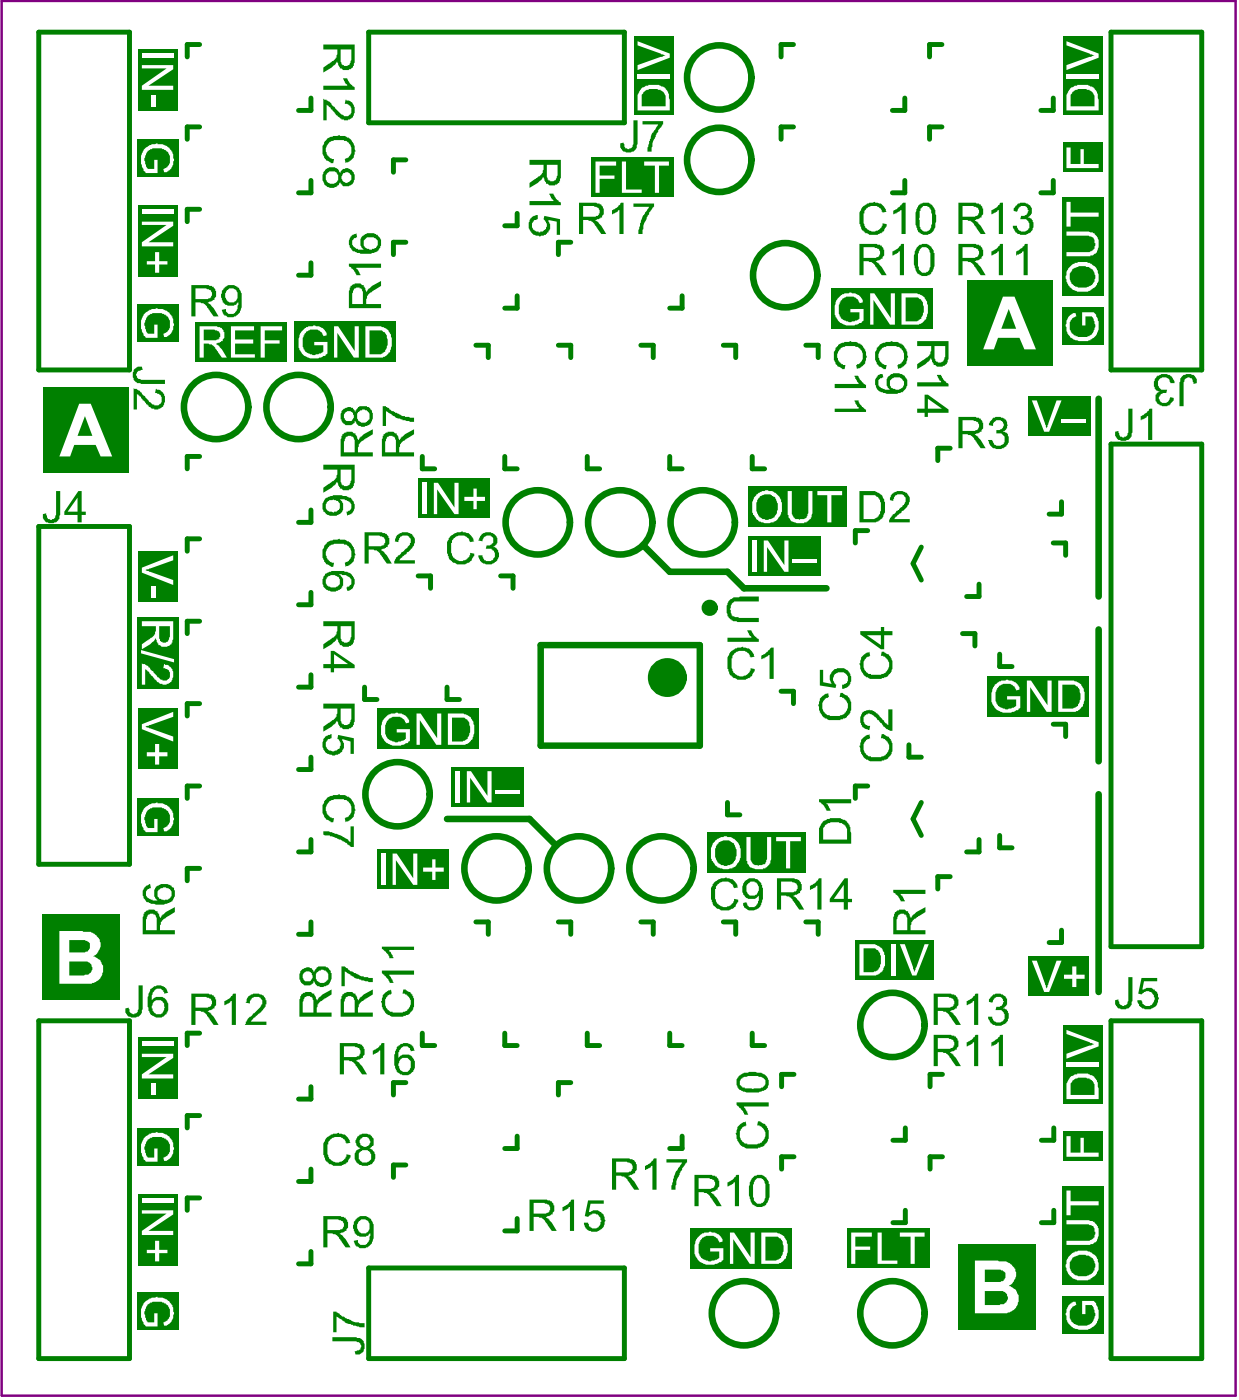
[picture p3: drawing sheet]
<svg xmlns="http://www.w3.org/2000/svg" width="127mm" height="144mm" viewBox="0 0 127 144" stroke-linecap="round" stroke-linejoin="round" font-family="sans-serif">
<path d="M.2 .1h126.5v143h-126.5z" fill="none" stroke="#800080" stroke-width=".25"/>
<g fill="none" stroke="#008000" stroke-width=".51">
<path d="M4 3.3h9.3v34.6h-9.3zM20.5 4.6h-1.3v1.2M20.5 13h-1.3v1.3M31.9 10.1v1.2h-1.3M31.9 18.5v1.3h-1.3M37.8 3.3h26.2v9.3h-26.2zM41.6 16.4h-1.3v1.3M81.3 13h-1.2v1.3M81.3 4.6h-1.2v1.2M92.7 10.1v1.2h-1.2M92.7 18.5v1.3h-1.2M96.5 13h-1.2v1.3"/>
<path d="M96.5 4.6h-1.2v1.2M108 18.5v1.3h-1.3M108 10.1v1.2h-1.3M113.9 3.3h9.3v34.6h-9.3zM20.5 21.5h-1.3v1.2M31.9 27v1.2h-1.3M41.6 24.8h-1.3v1.3M48.8 35.4h1.2v1.3M53 21.9v1.3h-1.3M53 30.3v1.3h-1.3M57.2 35.4h1.3v1.3M58.5 24.8h-1.3v1.3"/>
<path d="M65.7 35.4h1.3v1.3M69.9 30.3v1.3h-1.3M74.1 35.4h1.3v1.3M82.6 35.4h1.3v1.3M4 54h9.3v34.6h-9.3zM20.5 46.8h-1.3v1.3M20.5 55.3h-1.3v1.2M31.9 52.3v1.3h-1.3M42.9 59.1h1.2v1.2M43.3 46.8v1.3h1.3M51.3 59.1h1.3v1.2M51.7 46.8v1.3h1.3"/>
<path d="M60.2 46.8v1.3h1.3M68.6 46.8v1.3h1.3M77.1 46.8v1.3h1.3M88.9 54.4h-1.2v1.3M94.4 56.1l-.8 1.7 .8 1.7M97.4 46h-1.3v1.2M100.4 59.9v1.3h-1.3M108 55.7h1.2v1.3M108.8 51.5v1.2h-1.3M113.9 45.5h9.3v51.6h-9.3zM20.5 63.7h-1.3v1.3M20.5 72.2h-1.3v1.2"/>
<path d="M31.9 60.8v1.2h-1.3M31.9 69.2v1.3h-1.3M31.9 77.7v1.2h-1.3M37.4 70.5v1.2h1.2M45.8 70.5v1.2h1.3M80.1 70.9h1.2v1.3M93.2 76.4v1.3h1.2M98.7 65h1.2v1.2M102.5 67.1v1.3h1.2M108 74.3h1.2v1.2M20.5 80.6h-1.3v1.3M20.5 89.1h-1.3v1.2"/>
<path d="M31.9 86.1v1.3h-1.3M31.9 94.6v1.2h-1.3M48.8 94.6h1.2v1.2M57.2 94.6h1.3v1.2M65.7 94.6h1.3v1.2M74.1 94.6h1.3v1.2M74.6 82.3v1.3h1.2M82.6 94.6h1.3v1.2M88.9 80.6h-1.2v1.3M94.4 82.3l-.8 1.7 .8 1.7M97.4 89.9h-1.3v1.3M100.4 86.1v1.3h-1.3"/>
<path d="M102.5 85.7v1.2h1.2M108.8 95.4v1.3h-1.3M4 104.7h9.3v34.6h-9.3zM20.5 106h-1.3v1.2M20.5 114.4h-1.3v1.3M31.9 111.5v1.2h-1.3M31.9 119.9v1.3h-1.3M41.6 111h-1.3v1.3M41.6 119.5h-1.3v1.2M43.3 106v1.2h1.3M51.7 106v1.2h1.3M53 116.5v1.3h-1.3"/>
<path d="M58.5 111h-1.3v1.3M60.2 106v1.2h1.3M68.6 106v1.2h1.3M69.9 116.5v1.3h-1.3M77.1 106v1.2h1.3M81.4 118.6h-1.3v1.3M81.4 110.2h-1.3v1.3M92.8 115.7v1.2h-1.3M96.6 118.6h-1.3v1.3M96.6 110.2h-1.3v1.3M108 115.7v1.2h-1.3M113.9 104.7h9.3v34.6h-9.3z"/>
<path d="M20.5 122.9h-1.3v1.2M31.9 128.4v1.2h-1.3M37.8 130h26.2v9.3h-26.2zM53 125v1.2h-1.3M92.8 124.1v1.3h-1.3M108 124.1v1.3h-1.3"/>
</g>
<path d="M55.4 66.2h16.3v10.3h-16.3z" fill="none" stroke="#008000" stroke-width=".66"/>
<path d="M66.1 56.1l2.5 2.5h6l1.7 1.7h8.4M112.6 40.9v20.3M112.6 64.6v13.5M45.8 84h8.5l2.5 2.5M112.6 81.5v20.2" fill="none" stroke="#008000" stroke-width=".68"/>
<g fill="#008000">
<path d="M40.6 55l.2-.2a1.15 1.15 0 0 1 1.7 .5l-.1 .6a2.99 2.99 0 0 1-1.1 1.1l-.4 .5h1.6v.3h-2.1v-.1a.66 .66 0 0 1 .4-.6l.4-.5 .2-.1 .4-.3 .2-.4a.59 .59 0 0 0-.2-.8 .59 .59 0 0 0-.8 .2h-.1l-.1 .4-.4-.1h.1z"/>
<path d="M5.7 50.4h.5v2.4l-.1 .3a.76 .76 0 0 1-.9 .6 .76 .76 0 0 1-.8-1l.3-.1 .1 .4a.45 .45 0 0 0 .5 .3l.1-.1a.66 .66 0 0 0 .3-.6z"/>
<path d="M13.7 37.9l.2-.1a.55 .55 0 0 1 .6-.2l.1 .3a.78 .78 0 0 0-.7 .5l.1 .2a.66 .66 0 0 0 .6 .4h2.3v.4h-2.4l-.3-.1a.75 .75 0 0 1-.6-.9z"/>
<path d="M13.7 39.8l.6 .3 .6 .5 .4 .6 .4 .3a.59 .59 0 0 0 .8-.2 .59 .59 0 0 0-.2-.8v-.1l-.4-.1 .1-.4 .1 .1a.87 .87 0 0 1 .8 1v.2a1.03 1.03 0 0 1-1.1 .8v-.1a.66 .66 0 0 1-.6-.3l-1.2-1.2v1.6h-.3z"/>
<path d="M33.2 82.1l.2-.1a1.19 1.19 0 0 1 1.2-.5h.1h.1a1.26 1.26 0 0 1 1.4 .8h.1l.1 .3v.5a1.04 1.04 0 0 1-.9 1.1l-.1 .1-.1-.4a1 1 0 0 0 .8-.9 1 1 0 0 0-.6-1h-.2h-.1a1.92 1.92 0 0 0-1.6 .3 1.02 1.02 0 0 0 .3 1.5l.1 .1h.2v.4h-.3v-.1a1.3 1.3 0 0 1-.7-1.9z"/>
<path d="M33.1 85.3h.6h.1a4.8 4.8 0 0 1 2.1 1.1v-1.6h.4v2.1h-.4l-.1-.2-.2-.1-.1-.2-.4-.1-.2-.2-1.1-.3v-.1h-.5l-.2-.1z"/>
<path d="M33.3 75.5l.7-.2v.4a.64 .64 0 0 0-.6 .6 .64 .64 0 0 0 .5 .7l.2 .1 .4-.1a.65 .65 0 0 0 .4-.6 .65 .65 0 0 0-.3-.6l.1-.4 1.6 .3v1.6h-.4v-1.3l-.8-.2v.2a.98 .98 0 0 1-.4 1.3l-.2 .1a1.1 1.1 0 0 1-1.3-.4 1.1 1.1 0 0 1 .1-1.4z"/>
<path d="M33.2 55.9h.2a1.19 1.19 0 0 1 1.2-.6h.1h.1a1.26 1.26 0 0 1 1.4 .8h.1l.1 .3v.5v.1a1.04 1.04 0 0 1-.9 1.1h-.1l-.1-.4a1 1 0 0 0 .8-.9 1 1 0 0 0-.6-.9h-.2l-.1-.1a1.92 1.92 0 0 0-1.6 .3 1.02 1.02 0 0 0 .3 1.5l.1 .1h.2v.4h-.3a1.3 1.3 0 0 1-.7-2z"/>
<path d="M33.2 14.5h.2a1.19 1.19 0 0 1 1.2-.6h.1h.1a1.26 1.26 0 0 1 1.4 .8h.1l.1 .3v.5v.1a1.04 1.04 0 0 1-.9 1l-.1 .1-.1-.4a1 1 0 0 0 .8-.9 1 1 0 0 0-.6-.9h-.2l-.1-.1a1.92 1.92 0 0 0-1.6 .3 1.02 1.02 0 0 0 .3 1.5l.1 .1h.2v.4h-.3v-.1a1.3 1.3 0 0 1-.7-1.9z"/>
<path d="M39.2 102.1l.5-.4 .4-.2 .1 .4a1 1 0 0 0-.8 .9 1 1 0 0 0 .6 1h.2h.1a1.92 1.92 0 0 0 1.5-.3 1.02 1.02 0 0 0-.2-1.5l-.1-.1h-.2v-.4h.3v.1a1.2 1.2 0 0 1 .8 1.3v.4a1.22 1.22 0 0 1-1.1 .9v.1a2.7 2.7 0 0 1-1.6-.3l-.4-.5h-.1l-.1-.2v-.6z"/>
<path d="M39.1 99.5h3.3v.5h-2.6h.1l.3 .5 .1 .2v.1h-.3l-.4-.7-.5-.3z"/>
<path d="M39.1 97.1h3.3v.3h-2.6l.3 .3 .1 .2 .1 .3v.1h-.4l-.1-.4-.2-.3-.5-.3z"/>
<path d="M39.2 41.7h.4l.2 .1 .4 .4h.1l.2 .1h.2l.6 .4 1.1 .1v.5l-1.1-.2v-.1l-.7-.2-1-.6v1.5h-.4z"/>
<path d="M54.3 20.6h2.5l-.2-.1-.3-.6h.4l.3 .5 .5 .4v.2h-3.2z"/>
<path d="M54.4 22.4l.3-.3h.4v.4a.64 .64 0 0 0-.6 .7 .64 .64 0 0 0 .7 .5v.1l.3-.1a.64 .64 0 0 0 .5-.9l-.3-.3 .1-.4 1.6 .4v1.6h-.3v-1.4l-.9-.1v.1a.98 .98 0 0 1-.3 1.4l-.3 .1a1.11 1.11 0 0 1-1.1-.4 1.11 1.11 0 0 1-.2-1.2z"/>
<path d="M91.6 91.3h3.3v.4h-2.7l.3 .1 .2 .6h-.4l-.2-.5-.5-.4z"/>
<path d="M101.7 42.9h.1a.63 .63 0 0 1 .7-.1h.1a.76 .76 0 0 1 .6 .6 .76 .76 0 0 1-.2 .8l-.2 .1a.43 .43 0 0 1 .5 .4 .97 .97 0 0 1-.5 1.3h-.1a.95 .95 0 0 1-1.3-.7l-.1-.2h.4a.66 .66 0 0 0 .5 .6 .66 .66 0 0 0 .7-.2l.1-.1a.7 .7 0 0 0-.2-.7 .7 .7 0 0 0-.7-.3v-.3a.56 .56 0 0 0 .6-.2 .56 .56 0 0 0 .1-.6 .55 .55 0 0 0-.6-.2 .55 .55 0 0 0-.4 .6l-.4-.1v-.2z"/>
<path d="M37.4 54.6h1.7l.5 .2a.89 .89 0 0 1 .1 1.2v.1h-.1l-.2 .2-.4 .1 .4 .2 .8 1.2h-.5l-.5-.7h-.1a.87 .87 0 0 0-.5-.6v-.1h-.2h-.1h-.5v1.4h-.4zM37.8 54.9v1.1h.9a.55 .55 0 0 0 .6-.1l.2-.2a.57 .57 0 0 0-.5-.7l-.1-.1z"/>
<path d="M8 50.4h.4v2.1h.4v.3h-.4v.8h-.5v-.8h-1.3v-.3zM7.9 51l-1 1.5h1z"/>
<path d="M30.9 102l.2-.2h.2v-.1a.87 .87 0 0 1 .7 .2h.2l.3 .8 .2-.5 1.3-.7v.5l-.8 .4v.1a.87 .87 0 0 0-.6 .5h-.1v.3v.5h1.5v.5h-3.3v-1.8zM31.2 102.3l-.2 .4v1.1h1.1v-.9a.55 .55 0 0 0-.1-.6l-.2-.1h-.3z"/>
<path d="M30.8 99.6l.1-.1a.99 .99 0 0 1 .8-.3l.3 .1 .2 .4 .1-.2a.64 .64 0 0 1 .8-.4 .66 .66 0 0 1 .6 .4h.1a1.47 1.47 0 0 1-.1 1.5h-.1a.93 .93 0 0 1-1.3-.1l-.1-.3a.76 .76 0 0 1-.7 .5 .76 .76 0 0 1-.7-.5l-.1-.1zM31.1 99.8a.52 .52 0 0 0 .3 .8 .52 .52 0 0 0 .6-.6 .35 .35 0 0 0-.5-.4zM32.5 99.7a.72 .72 0 0 0 0 .8 .72 .72 0 0 0 .6 .3l.2-.1a.6 .6 0 0 0 .2-1l-.1-.2h-.3h-.2h-.2z"/>
<path d="M33.1 63.7h3.3v1.9l-.2 .4a.89 .89 0 0 1-1.3 .2h-.1v-.2l-.1-.2-.1-.4-.3 .4-1.2 .8v-.5l.7-.4v-.1a.87 .87 0 0 0 .6-.5h.1v-.3l.1-.1v-.5h-1.5zM34.9 64.2v.9a.55 .55 0 0 0 .2 .6l.2 .2a.57 .57 0 0 0 .6-.5l.1-.1v-1.1z"/>
<path d="M33.9 66.8h.3l2.2 1.4v.3h-2.2v.5h-.3v-.5h-.8v-.4h.8zM34.2 67.1v1h1.5z"/>
<path d="M33.1 72.2h3.3v1.8l-.2 .4a.89 .89 0 0 1-1.3 .2h-.1v-.2l-.1-.1-.1-.4-.3 .4-1.2 .7v-.5l.7-.4v-.1a.87 .87 0 0 0 .6-.5h.1v-.2l.1-.1v-.5h-1.5zM34.9 72.7v.9a.55 .55 0 0 0 .2 .6l.2 .2a.57 .57 0 0 0 .6-.5l.1-.1v-1.1z"/>
<path d="M33.3 58.9a2.6 2.6 0 0 1 2-.3 1.01 1.01 0 0 1 1.1 1l-.1 .5a.6 .6 0 0 1-.7 .5l-.1-.4h.1a.53 .53 0 0 0 .4-.5 .53 .53 0 0 0-.3-.6 .56 .56 0 0 0-.6-.1l-.1-.1h-.3l.1 .1a.93 .93 0 0 1 .3 1.2 .44 .44 0 0 1-.4 .3 .63 .63 0 0 1-.7 .2 1.02 1.02 0 0 1-.9-1.5zM33.5 59.2v.1a.64 .64 0 0 0 0 .7 .64 .64 0 0 0 .7 .2 .57 .57 0 0 0 .6-.2 .57 .57 0 0 0-.1-.7 .68 .68 0 0 0-.6-.3l-.5 .1z"/>
<path d="M33.1 47.7h3.3v1.8l-.2 .4a.89 .89 0 0 1-1.3 .2h-.1v-.2l-.1-.1-.1-.5-.3 .5-1.2 .7v-.5l.7-.4v-.1a.87 .87 0 0 0 .6-.5h.1v-.2l.1-.1v-.5h-1.5zM34.9 48.2v.9a.55 .55 0 0 0 .2 .6l.2 .2a.57 .57 0 0 0 .6-.6h.1v-1.1z"/>
<path d="M33.3 51.1l.2-.1a2.87 2.87 0 0 1 2.5 .1v.1a.93 .93 0 0 1 0 1.4v.1l-.4 .2-.1-.4a.56 .56 0 0 0 .5-.5 .56 .56 0 0 0-.4-.6l-.3-.1v-.1h-.6a.92 .92 0 0 1 .3 1.4 1.4 1.4 0 0 1-1.6 .1v-.1a.72 .72 0 0 1-.3-.7v-.3zM33.5 51.5a.59 .59 0 0 0-.1 .7 .59 .59 0 0 0 .6 .3l.2 .1v-.1a.58 .58 0 0 0 .6-.4v-.1a.57 .57 0 0 0-.5-.7l-.1-.1-.1 .1h-.4z"/>
<path d="M33.3 17.4a1.16 1.16 0 0 1 1.4-.1l.1 .4a.81 .81 0 0 1 .7-.5 .66 .66 0 0 1 .6 .4 .62 .62 0 0 1 .3 .7 .85 .85 0 0 1-1.3 .7l-.3-.3v.1a.93 .93 0 0 1-.8 .5 .93 .93 0 0 1-.9-.6v-.2v-.6zM35.2 17.7v.1a.51 .51 0 0 0 .1 .9 .51 .51 0 0 0 .7-.4 .58 .58 0 0 0-.4-.6zM33.4 17.9a.68 .68 0 0 0 .6 .9 .68 .68 0 0 0 .7-.9h-.1a.47 .47 0 0 0-.7-.3h-.2z"/>
<path d="M39.3 44.5l.3-.1h.1v-.1a.87 .87 0 0 1 .8 .1h.2l.2 .8 .3-.4 1.2-.8v.5l-.7 .5a.87 .87 0 0 0-.6 .5h-.1v.3l-.1 .1v.5h1.5v.4h-3.3v-1.8zM39.7 44.9l-.2 .4v1.1h1.1v-.9a.55 .55 0 0 0-.2-.6l-.2-.2h-.3z"/>
<path d="M54.3 16.4h3.2v1.9l-.2 .4a.89 .89 0 0 1-1.2 .1h-.1v-.1l-.2-.2-.1-.4-.2 .4-1.2 .8v-.5l.7-.5a.87 .87 0 0 0 .5-.6h.1v-.2l.1-.1v-.5h-1.4zM56.1 16.9v.9a.55 .55 0 0 0 .1 .6l.2 .2a.57 .57 0 0 0 .7-.5l.1-.1v-1.1z"/>
<path d="M91.7 93.5l.3-.1h.2v-.1a.87 .87 0 0 1 .7 .2h.2l.2 .7 .3-.4 1.3-.8v.5l-.8 .5a.87 .87 0 0 0-.6 .6h-.1v.2l-.1 .1v.5h1.6v.4h-3.3v-1.8zM92.1 93.9l-.2 .4v1.1h1.1v-.9a.55 .55 0 0 0-.2-.6l-.1-.2h-.4z"/>
<path d="M98.2 42.8h1.8l.4 .1a.89 .89 0 0 1 .2 1.3v.1h-.2l-.1 .1-.5 .1 .5 .3 .7 1.2h-.5l-.4-.7h-.1a.87 .87 0 0 0-.5-.6v-.1h-.2l-.1-.1h-.5v1.5h-.5zM98.7 43.1v1.1h.9a.55 .55 0 0 0 .6-.2l.2-.1a.57 .57 0 0 0-.6-.7v-.1z"/>
</g>
<path d="M105.4 98.1h6.3v4.1h-6.3z" fill-rule="evenodd" fill="#008000"/>
<g fill="#fff">
<path d="M105.8 98.5h.5l1 2.9 1-2.9h.5l-1.3 3.2h-.5z"/>
<path d="M109.1 100h.8v-.9h.4v.9h.9v.4h-.9v.8h-.4v-.8h-.8z"/>
</g>
<g fill="#008000">
<path d="M115.7 41.9h.4v2.5l-.1 .2a.76 .76 0 0 1-.9 .6 .76 .76 0 0 1-.8-.9l.3-.1 .1 .3a.45 .45 0 0 0 .5 .4l.1-.1a.66 .66 0 0 0 .4-.6z"/>
<path d="M116.9 42.7l.6-.4 .4-.4h.2v3.2h-.4v-2.5l-.1 .1a.66 .66 0 0 1-.6 .3l-.1 .1z"/>
<path d="M33.1 8.8h2.6l-.3-.2-.2-.5v-.1h.4l.2 .5 .6 .5v.2h-3.3z"/>
<path d="M33.1 10.1l.1 .1h.3v.1a.87 .87 0 0 1 .6 .5l1 .9a.57 .57 0 0 0 .7 .1 .57 .57 0 0 0 .2-.6l-.2-.5-.5-.1 .1-.4 .1 .1a.6 .6 0 0 1 .7 .4 .63 .63 0 0 1 .2 .7v.2a1.03 1.03 0 0 1-1.1 .7h-.3v-.1a1.85 1.85 0 0 1-.9-1l-.6-.5v1.6h-.4z"/>
<path d="M33.1 4.6h3.3v1.8l-.2 .4a.89 .89 0 0 1-1.3 .2h-.1v-.2l-.1-.1-.1-.4-.3 .4-1.2 .7v-.5l.7-.4v-.1a.87 .87 0 0 0 .6-.5h.1v-.2l.1-.1v-.5h-1.5zM34.9 5.1v.9a.55 .55 0 0 0 .2 .6l.2 .2a.57 .57 0 0 0 .6-.5l.1-.1v-1.1z"/>
</g>
<path d="M65 3.7h4.1v8h-4.1z" fill-rule="evenodd" fill="#008000"/>
<g fill="#fff">
<path d="M65.4 7.6h3.2v.4h-3.2z"/>
<path d="M65.4 4.2l3.2 1.3v.4l-3.2 1.3v-.5l2.8-1-.4-.1-2.4-.9z"/>
<path d="M65.6 9.2a2.18 2.18 0 0 1 1.7-.5h.3l.3 .2a1.09 1.09 0 0 1 .7 1.1v.2v1.1h-3.2v-1.2a.86 .86 0 0 1 .2-.8zM65.9 9.5l-.1 .2v1.2h2.4v-.7a.91 .91 0 0 0-.6-1 1.72 1.72 0 0 0-1.7 .3z"/>
</g>
<g fill="#008000">
<path d="M74.7 61.7l.3-.3a.87 .87 0 0 1 .8-.1v-.1h2v.5h-2a.67 .67 0 0 0-.8 .2l-.2 .5 .1 .2a.58 .58 0 0 0 .3 .6l.6 .2h2v.4h-2.2l-.3-.1a1.03 1.03 0 0 1-.8-1v-.6z"/>
<path d="M74.6 65.4h2.5l-.2-.2-.3-.5v-.1h.4l.3 .5 .5 .5v.2h-3.2z"/>
<path d="M85.6 35.7l.2-.1a1.19 1.19 0 0 1 1.2-.5l.2-.1v.1a1.26 1.26 0 0 1 1.4 .7h.1l.1 .3 .1 .5-.1 .1a1.04 1.04 0 0 1-.9 1.1l-.1 .1v-.5a1 1 0 0 0 .7-.8 1 1 0 0 0-.6-1h-.2l-.1-.1a1.92 1.92 0 0 0-1.5 .3 1.02 1.02 0 0 0 .2 1.5l.1 .1h.3l-.1 .5h-.3v-.1a1.3 1.3 0 0 1-.7-2z"/>
<path d="M85.6 39.4h2.5h-.1l-.2-.5h-.1l-.1-.3v-.1h.3l.4 .7 .5 .3v.3h-3.2z"/>
<path d="M85.6 41.9h2.5h-.1v-.2h-.2v-.3h-.1l-.1-.2v-.1h.4l.1 .3 .2 .3 .5 .3v.3h-3.2z"/>
<path d="M94 39.2h2.5l-.2-.2-.3-.5v-.1h.5l.2 .6 .5 .4v.2h-3.2z"/>
<path d="M94 35h3.2v1.8l-.1 .5a.89 .89 0 0 1-1.3 .1h-.1v-.1l-.2-.2-.1-.4-.2 .4-1.2 .8v-.6l.7-.4v-.1a.87 .87 0 0 0 .6-.5h.1v-.2v-.1v-.5h-1.4zM95.8 35.5v.9a.55 .55 0 0 0 .2 .6l.1 .2a.57 .57 0 0 0 .7-.5l.1-.1v-1.1z"/>
<path d="M94.8 40.5h.3l2.1 1.5v.3h-2.1v.5h-.3v-.5h-.8v-.4h.8zM95.1 40.9v1h1.4z"/>
</g>
<path d="M14.1 106.4h4.1v6.3h-4.1z" fill-rule="evenodd" fill="#008000"/>
<g fill="#fff">
<path d="M14.5 106.8h3.3v.5h-3.3z"/>
<path d="M14.5 108.1h3.3v.4l-2.6 1.7h2.6v.4h-3.3v-.4l2.6-1.8h-2.6z"/>
<path d="M15.5 111.1h.4v1.2h-.4z"/>
</g>
<g fill="#008000">
<path d="M14.2 101.1h.4v2.4l-.1 .3a.76 .76 0 0 1-.8 .6 .76 .76 0 0 1-.8-1l.3-.1 .1 .2a.44 .44 0 0 0 .5 .5l.1-.1a.66 .66 0 0 0 .3-.6z"/>
<path d="M15.4 101.5l.2-.1a.93 .93 0 0 1 1.4 0h.1l.1 .4-.4 .1v-.1a.61 .61 0 0 0-.6-.4 .61 .61 0 0 0-.6 .6v.1v.6a.93 .93 0 0 1 1.3-.3 1.29 1.29 0 0 1 .2 1.5 1.05 1.05 0 0 1-1.7 0l-.1-.2h-.1v-.2a2.67 2.67 0 0 1 .2-1.8zM15.7 102.7l-.1 .3a.74 .74 0 0 0 .5 1 .57 .57 0 0 0 .7-.5l.1-.2h-.1a.57 .57 0 0 0-.5-.7h-.3z"/>
</g>
<path d="M14.1 72.6h4.1v6.2h-4.1z" fill-rule="evenodd" fill="#008000"/>
<g fill="#fff">
<path d="M14.5 74.3l3.3-1.3v.5l-2.9 1 2.9 1v.5l-3.3-1.2z"/>
<path d="M15 77.1h.9v-.8h.4v.8h.9v.5h-.9v.8h-.4v-.8h-.9z"/>
</g>
<path d="M14.1 5h4.1v6.3h-4.1z" fill-rule="evenodd" fill="#008000"/>
<g fill="#fff">
<path d="M14.5 5.4h3.3v.5h-3.3z"/>
<path d="M14.5 6.7h3.3v.4l-2.6 1.7h2.6v.4h-3.3v-.4l2.6-1.8h-2.6z"/>
<path d="M15.5 9.7h.4v1.2h-.4z"/>
</g>
<g fill="#008000">
<path d="M34.1 137.1h2.4l.3 .1a.75 .75 0 0 1 .6 .9 .76 .76 0 0 1-1 .8v-.3l.3-.1a.39 .39 0 0 0 .2-.6 .66 .66 0 0 0-.5-.3h-2.3z"/>
<path d="M34.2 134.5h.3a2.71 2.71 0 0 0 1.3 .8 1.38 1.38 0 0 0 1 .3l.1 .1h.5v.4h-.5l-.5-.1h-.2v-.1l-.3-.1a.58 .58 0 0 1-.6-.3l-.8-.5v1.6h-.3z"/>
<path d="M38.2 107.7l.5-.2 .4-.5h.3v3.2h-.4v-2.6l-.2 .3-.5 .3h-.1z"/>
<path d="M34.8 107h1.8l.4 .1a.89 .89 0 0 1 .2 1.3v.1h-.2l-.1 .2h-.5l.5 .3 .7 1.2h-.5l-.4-.7h-.1a.87 .87 0 0 0-.5-.6v-.1h-.3v-.1h-.5v1.5h-.5zM35.3 107.3v1.1h.9a.55 .55 0 0 0 .6-.2l.1-.1a.57 .57 0 0 0-.5-.7v-.1z"/>
<path d="M40.7 107.4l.1-.1a.93 .93 0 0 1 1.5 0h.1l.1 .4-.4 .1a.58 .58 0 0 0-.5-.5 .58 .58 0 0 0-.6 .3l-.1 .3h-.1v.7a.93 .93 0 0 1 1.4-.3 1.26 1.26 0 0 1 .2 1.5l-.1 .1a1.14 1.14 0 0 1-1.3 .3v-.1l-.3-.2-.2-.5a2.67 2.67 0 0 1 .2-1.8zM41 108.7l-.2 .4v.2h.1a.59 .59 0 0 0 .3 .6 .59 .59 0 0 0 .6-.1 .98 .98 0 0 0 .2-1.1 .73 .73 0 0 0-.9-.1z"/>
</g>
<path d="M38.6 87.1h7.4v4.1h-7.4z" fill-rule="evenodd" fill="#008000"/>
<g fill="#fff">
<path d="M39.1 87.5h.4v3.3h-.4z"/>
<path d="M40.2 87.5h.5l1.7 2.6v-2.6h.4v3.3h-.4l-1.8-2.6v2.6h-.4z"/>
<path d="M43.4 89h.9v-.9h.3v.9h.9v.4h-.9v.8h-.3v-.8h-.9z"/>
</g>
<path d="M38.6 72.7h10.5v4.2h-10.5z" fill-rule="evenodd" fill="#008000"/>
<g fill="#fff">
<path d="M39.2 73.9l.4-.4a1.41 1.41 0 0 1 1.3-.3 1.01 1.01 0 0 1 1 .9l-.3 .1a.92 .92 0 0 0-1.2-.7 .66 .66 0 0 0-.6 .4l-.1 .1a1.99 1.99 0 0 0 0 1.8l.5 .2a1.75 1.75 0 0 0 1.4-.2v-.7h-.9v-.3h1.3v1.2a1.95 1.95 0 0 1-2.6 0 1.94 1.94 0 0 1-.2-2.1z"/>
<path d="M42.7 73.2h.4l1.7 2.5v-2.5h.4v3.2h-.5l-1.7-2.5v2.5h-.3z"/>
<path d="M45.9 73.2h1.2a1.27 1.27 0 0 1 1.4 1 1.81 1.81 0 0 1-.4 1.9l-.2 .1a.55 .55 0 0 1-.6 .2h-1.4zM46.3 73.6v2.4h.8a.55 .55 0 0 0 .6-.1 .64 .64 0 0 0 .4-.6 1.53 1.53 0 0 0-.2-1.5 .96 .96 0 0 0-.9-.2z"/>
</g>
<g fill="#008000">
<path d="M46 55.2l.6-.4v-.1l.7-.2 .1 .1a1.04 1.04 0 0 1 1.1 .8l.1 .1-.4 .1a.98 .98 0 0 0-.8-.7 .98 .98 0 0 0-1 .4l-.2 .5a1.92 1.92 0 0 0 .4 1.5 1.02 1.02 0 0 0 1.5-.3h.1v-.3l.4 .1v.2h-.1a1.3 1.3 0 0 1-1.9 .7h-.2l-.2-.2a2.28 2.28 0 0 1-.4-1.6v-.3l.2-.3z"/>
<path d="M49.4 54.8a1.02 1.02 0 0 1 1.6 .5 .81 .81 0 0 1-.4 .8l.2 .1a.87 .87 0 0 1-.1 1.4l-.1 .1a1.04 1.04 0 0 1-1.4-.2l-.2-.5h.5v.1a.66 .66 0 0 0 1.1 .3 .66 .66 0 0 0-.4-1.1h-.4l.1-.4h.2a.53 .53 0 0 0 .4-.8 .53 .53 0 0 0-.9 0l-.1 .2v.2l-.5-.1z"/>
</g>
<path d="M30.2 33h10.4v4.2h-10.4z" fill-rule="evenodd" fill="#008000"/>
<g fill="#fff">
<path d="M30.8 34.1l.3-.3a1.41 1.41 0 0 1 1.4-.3 1.01 1.01 0 0 1 1 .9l-.4 .1a.92 .92 0 0 0-1.1-.7 .66 .66 0 0 0-.6 .3l-.2 .2a1.99 1.99 0 0 0 .1 1.8l.5 .2a1.75 1.75 0 0 0 1.3-.2v-.7h-.9v-.3h1.4v1.2a1.95 1.95 0 0 1-2.7 0 1.94 1.94 0 0 1-.1-2.1z"/>
<path d="M34.2 33.5h.5l1.7 2.5v-2.5h.4v3.2h-.5l-1.7-2.6v2.6h-.4z"/>
<path d="M37.5 33.5h1.1a1.27 1.27 0 0 1 1.5 1 1.81 1.81 0 0 1-.4 1.9l-.2 .1a.55 .55 0 0 1-.6 .2h-1.4zM37.9 33.9v2.4h.7a.56 .56 0 0 0 .6-.1 .64 .64 0 0 0 .5-.6 1.53 1.53 0 0 0-.3-1.5 .96 .96 0 0 0-.8-.2z"/>
</g>
<g fill="#008000">
<path d="M74.6 121.3l.5-.3 .4-.5h.3v3.2h-.5v-2.5l-.1 .2-.5 .3h-.1z"/>
<path d="M74.7 67l.6-.4v-.1l.8-.2 .1 .1a1.04 1.04 0 0 1 1.1 .9h.1l-.5 .1a.98 .98 0 0 0-.8-.7 .98 .98 0 0 0-.9 .5l-.2 .4a1.92 1.92 0 0 0 .3 1.5 1.02 1.02 0 0 0 1.6-.2v-.1v-.3l.5 .1v.3h-.1a1.3 1.3 0 0 1-2 .6h-.1l-.2-.1a2.28 2.28 0 0 1-.4-1.6v-.4l.1-.2z"/>
<path d="M78 67.3l.7-.5 .3-.4h.3v3.2h-.4v-2.5v.1l-.5 .2v.1l-.3 .1h-.1z"/>
<path d="M62.7 21.5l.5-.2 .5-.5h.2v3.2h-.4v-2.5l-.2 .2-.5 .3h-.1z"/>
<path d="M64.9 20.9h2.1v.3l-.1 .1-.1 .2-.3 .3-.2 .7a1.38 1.38 0 0 0-.4 1v.1v.4h-.5v-.4l.1-.1a3.7 3.7 0 0 1 .8-1.9l.2-.4h-1.6z"/>
<path d="M64.9 12.3h.5v2.5l-.1 .2a.76 .76 0 0 1-.9 .6 .76 .76 0 0 1-.8-.9l.3-.1 .1 .2a.43 .43 0 0 0 .4 .5l.2-.1a.66 .66 0 0 0 .3-.6z"/>
<path d="M65.9 12.4h2.1v.4a2.71 2.71 0 0 0-.8 1.2 1.38 1.38 0 0 0-.3 1l-.1 .1v.5h-.4v-.5l.1-.4v-.2h.1l.1-.3a.58 .58 0 0 1 .3-.6l.5-.8h-1.6z"/>
<path d="M99.1 106.9l.5-.3 .4-.5h.3v3.2h-.5v-2.5l-.1 .3-.5 .2h-.1z"/>
<path d="M101.6 106.9l.6-.3 .4-.5h.2v3.2h-.4v-2.5l-.1 .1a.66 .66 0 0 1-.6 .3l-.1 .1z"/>
<path d="M99.1 102.7l.5-.3 .4-.5h.3v3.2h-.5v-2.5l-.1 .2-.5 .3h-.1z"/>
<path d="M101.5 102.2h.2a.62 .62 0 0 1 .7-.3l.2 .1a.76 .76 0 0 1 .6 .6 .76 .76 0 0 1-.4 .8 .43 .43 0 0 1 .5 .4l.1 .1a1.08 1.08 0 0 1-.8 1.3 1.08 1.08 0 0 1-1.3-.8v-.1h.4a.65 .65 0 0 0 .6 .6 .65 .65 0 0 0 .7-.6 .65 .65 0 0 0-.5-.7h-.5l.1-.3a.55 .55 0 0 0 .7-.4 .55 .55 0 0 0-.2-.7 .71 .71 0 0 0-.9 .6l-.3-.1v-.2z"/>
<path d="M88.3 75.9l.4-.4 .4-.2 .1 .4a1 1 0 0 0-.7 .9 1 1 0 0 0 .5 1h.3l.1 .1a1.92 1.92 0 0 0 1.5-.4 1.02 1.02 0 0 0-.3-1.5l-.1-.1h-.2l.1-.4h.2v.1a1.2 1.2 0 0 1 .9 1.3v.4a1.22 1.22 0 0 1-1.1 .9v.1a2.7 2.7 0 0 1-1.7-.3l-.4-.5-.1-.2-.1-.6h.1z"/>
<path d="M88.3 73.1l.8-.3h.1a1.36 1.36 0 0 1 1 .7l.9 .9v-1.6h.4v2.2h-.2a2.61 2.61 0 0 1-1.2-1.1l-.6-.6a.63 .63 0 0 0-1 .4 .6 .6 0 0 0 .7 .7l-.1 .5h-.2v-.1a.88 .88 0 0 1-.7-1v-.3l.1-.2z"/>
<path d="M91.5 25.8l.5-.3 .4-.5h.3v3.2h-.5v-2.5l-.1 .2-.5 .3h-.1z"/>
<path d="M101.6 25.8l.5-.3 .5-.5h.2v3.2h-.4v-2.5l-.2 .2-.5 .3h-.1z"/>
<path d="M104.2 25.8l.5-.4 .4-.4h.2v3.2h-.4v-2.5l-.1 .1a.66 .66 0 0 1-.6 .3v.1z"/>
<path d="M88.3 21.4l.6-.4v-.1l.7-.2 .1 .1a1.04 1.04 0 0 1 1.1 .8l.1 .1-.4 .1a.98 .98 0 0 0-.8-.7 .98 .98 0 0 0-1 .4l-.2 .5a1.92 1.92 0 0 0 .4 1.5 1.02 1.02 0 0 0 1.5-.3h.1v-.3l.4 .1v.2h-.1a1.3 1.3 0 0 1-1.9 .7h-.2l-.2-.2a2.28 2.28 0 0 1-.4-1.6v-.3l.2-.3z"/>
<path d="M91.6 21.6l.6-.4 .4-.4h.2v3.2h-.4v-2.5l-.2 .2-.3 .1v.1l-.3 .1z"/>
<path d="M101.6 21.5l.5-.2 .5-.5h.2v3.2h-.4v-2.5l-.2 .2-.5 .3h-.1z"/>
<path d="M104.1 21.1l.1-.1a.62 .62 0 0 1 .7-.2l.3 .1a.76 .76 0 0 1 .6 .6 .76 .76 0 0 1-.5 .8 .43 .43 0 0 1 .5 .4l.1 .1a1.08 1.08 0 0 1-.8 1.3 1.08 1.08 0 0 1-1.3-.9h.4a.65 .65 0 0 0 .7 .6 .65 .65 0 0 0 .6-.6 .65 .65 0 0 0-.5-.7h-.4l.1-.4a.55 .55 0 0 0 .6-.3 .55 .55 0 0 0-.2-.7 .71 .71 0 0 0-.9 .6l-.3-.1v-.2z"/>
<path d="M71.2 120.5h1.8l.4 .2a.89 .89 0 0 1 .2 1.2v.1h-.2l-.2 .2-.4 .1 .4 .2 .8 1.2h-.5l-.5-.7a.87 .87 0 0 0-.5-.6h-.3l-.1-.1h-.5v1.4h-.4zM71.6 120.8v1.1h.9a.55 .55 0 0 0 .6-.1l.2-.2a.57 .57 0 0 0-.5-.7l-.1-.1z"/>
<path d="M77 120.9a.97 .97 0 0 1 1.6 0l.2 .3v.2h.1v.4a2.04 2.04 0 0 1-.4 1.8 1 1 0 0 1-1.5-.2 3.1 3.1 0 0 1-.1-2.3zM77.4 121.1a3.5 3.5 0 0 0-.1 1.8 .55 .55 0 0 0 .5 .6 .55 .55 0 0 0 .6-.6h.1v-.6a1.75 1.75 0 0 0-.3-1.4h-.1a.55 .55 0 0 0-.7 .2z"/>
<path d="M59.3 20.8h1.8l.4 .2a.89 .89 0 0 1 .2 1.2v.1h-.2l-.1 .2-.4 .1 .4 .2 .7 1.2h-.5l-.4-.7h-.1a.87 .87 0 0 0-.5-.6v-.1h-.2h-.1h-.5v1.4h-.5zM59.8 21.1v1.1h.9a.55 .55 0 0 0 .6-.1l.2-.2a.57 .57 0 0 0-.5-.7l-.1-.1z"/>
<path d="M95.7 106.1h1.8l.4 .2a.89 .89 0 0 1 .2 1.3h-.2l-.2 .2-.4 .1 .4 .3 .8 1.1h-.5l-.4-.6h-.1a.87 .87 0 0 0-.5-.6v-.1h-.3l-.1-.1h-.5v1.4h-.4zM96.1 106.5v1.1h1a.55 .55 0 0 0 .5-.2l.2-.2a.57 .57 0 0 0-.5-.6l-.1-.1z"/>
<path d="M95.7 101.9h1.8l.4 .2a.89 .89 0 0 1 .2 1.2v.1h-.2l-.2 .2-.4 .1 .4 .2 .8 1.2h-.5l-.4-.7h-.1a.87 .87 0 0 0-.5-.6h-.3l-.1-.1h-.5v1.4h-.4zM96.1 102.2v1.1h1a.56 .56 0 0 0 .5-.1l.2-.2a.57 .57 0 0 0-.5-.7l-.1-.1z"/>
<path d="M88.1 25h1.8l.4 .2a.89 .89 0 0 1 .2 1.3h-.2l-.2 .2-.4 .1 .4 .2 .8 1.2h-.5l-.4-.7h-.1a.87 .87 0 0 0-.5-.5v-.1h-.3l-.1-.1h-.5v1.4h-.4zM88.5 25.4v1.1h.9a.56 .56 0 0 0 .6-.2l.2-.2a.57 .57 0 0 0-.5-.7h-.1z"/>
<path d="M93.9 25.4a.97 .97 0 0 1 1.6 0l.2 .3v.2h.1v.5a2.04 2.04 0 0 1-.4 1.7 1 1 0 0 1-1.5-.2 3.1 3.1 0 0 1-.1-2.3zM94.3 25.6a3.5 3.5 0 0 0-.1 1.9 .55 .55 0 0 0 .5 .5 .55 .55 0 0 0 .6-.5l.1-.1v-.6a1.75 1.75 0 0 0-.3-1.4h-.1a.55 .55 0 0 0-.7 .2z"/>
<path d="M98.2 25h1.8l.4 .2a.89 .89 0 0 1 .2 1.3h-.2l-.1 .2-.5 .1 .5 .2 .7 1.2h-.5l-.4-.7h-.1a.87 .87 0 0 0-.5-.5v-.1h-.2l-.1-.1h-.5v1.4h-.5zM98.7 25.4v1.1h.9a.56 .56 0 0 0 .6-.2l.2-.2a.57 .57 0 0 0-.6-.7z"/>
<path d="M94.1 21.1l.1-.1a1.02 1.02 0 0 1 1.4 .1l.1 .1a.87 .87 0 0 1 .2 .8 2.12 2.12 0 0 1-.2 1.6 .87 .87 0 0 1-.6 .5 1.05 1.05 0 0 1-1.2-.8v-.1a3.8 3.8 0 0 1 .1-1.9zM94.4 21.4v.2h-.1v.7a1.54 1.54 0 0 0 .2 1.4h.1a.56 .56 0 0 0 .6-.1 .56 .56 0 0 0 .2-.5l.1-.1v-.3a1.92 1.92 0 0 0-.3-1.5l-.2-.1a.38 .38 0 0 0-.5 .2z"/>
<path d="M98.2 20.8h1.8l.4 .2a.89 .89 0 0 1 .2 1.2v.1h-.2l-.1 .2-.5 .1 .5 .2 .7 1.2h-.5l-.4-.7h-.1a.87 .87 0 0 0-.5-.6v-.1h-.2h-.1h-.5v1.4h-.5zM98.7 21.1v1.1h.9a.55 .55 0 0 0 .6-.1l.2-.2a.57 .57 0 0 0-.6-.7v-.1z"/>
</g>
<path d="M108.9 116h4.1v3.1h-4.1z" fill-rule="evenodd" fill="#008000"/>
<path d="M109.3 116.5h.4v1.7h1.1v-1.5h.3v1.5h1.5v.4h-3.3z" fill="#fff"/>
<g fill="#008000">
<path d="M115.7 100.2h.4v2.5l-.1 .2a.76 .76 0 0 1-.9 .6 .76 .76 0 0 1-.8-.9l.3-.1a.77 .77 0 0 0 .5 .7l.2-.1a.66 .66 0 0 0 .4-.6z"/>
<path d="M117 100.3h1.6v.3h-1.3l-.2 .9h.2a.98 .98 0 0 1 1.3 .3l.1 .1v.3a1.08 1.08 0 0 1-.4 1.1 1.32 1.32 0 0 1-1.5 0l-.2-.7h.4a.64 .64 0 0 0 .6 .6 .64 .64 0 0 0 .7-.5l.1-.2-.1-.3a.64 .64 0 0 0-1-.5l-.3 .3-.3-.1z"/>
</g>
<path d="M108.9 14.6h4.1v3.1h-4.1z" fill-rule="evenodd" fill="#008000"/>
<path d="M109.3 15.1h.4v1.7h1.1v-1.5h.3v1.5h1.5v.4h-3.3z" fill="#fff"/>
<path d="M14.1 122.4h4.1v7.4h-4.1z" fill-rule="evenodd" fill="#008000"/>
<g fill="#fff">
<path d="M14.5 122.9h3.3v.5h-3.3z"/>
<path d="M14.5 124.1h3.3v.4l-2.6 1.7h2.6v.5h-3.3v-.5l2.6-1.7h-2.6z"/>
<path d="M15.9 127.3h.4v.9h.9v.3h-.9v.9h-.4v-.9h-.9v-.3h.9z"/>
</g>
<path d="M14.1 132.6h4.2v3.8h-4.2z" fill-rule="evenodd" fill="#008000"/>
<path d="M14.7 133.7l.3-.3a1.74 1.74 0 0 1 1.5-.3 1.35 1.35 0 0 1 1.1 .7 .63 .63 0 0 1 .2 .7v.1v.3a1.02 1.02 0 0 1-1 1.1l-.1-.4a.91 .91 0 0 0 .7-1.2 .66 .66 0 0 0-.3-.6l-.2-.1a1.99 1.99 0 0 0-1.8 .1l-.2 .5a1.74 1.74 0 0 0 .2 1.3h.7v-.9h.3v1.3h-1.1a2.24 2.24 0 0 1-.5-1.7z" fill="#fff"/>
<path d="M4.4 93.8h7.9v8.8h-7.9z" fill-rule="evenodd" fill="#008000"/>
<path d="M6.1 95.5h2.4v.1a1.5 1.5 0 0 1 1.8 1.1v.2a.96 .96 0 0 1-.3 .8l-.4 .4a1.31 1.31 0 0 1 .8 .6 1.51 1.51 0 0 1-1.4 2.2h-2.9zM7.1 96.4v1.3h1.2a.67 .67 0 0 0 .7-.3 .56 .56 0 0 0 .1-.7l-.1-.1a.63 .63 0 0 0-.7-.2zM7.1 98.6v1.4h1.5h.1a.59 .59 0 0 0 .6-.2 .59 .59 0 0 0 .1-.7 .6 .6 0 0 0-.8-.5z" fill="#fff"/>
<g fill="#008000">
<path d="M14.8 93.5l.2-.1h.2v-.1a.87 .87 0 0 1 .8 .2h.1l.3 .7 .3-.4 1.2-.8v.5l-.7 .5a.87 .87 0 0 0-.6 .6h-.1v.2l-.1 .1v.5h1.5v.4h-3.3v-1.8zM15.1 93.9l-.1 .4v1.1h1.1v-.9a.55 .55 0 0 0-.2-.6l-.2-.2h-.3z"/>
<path d="M14.8 91l.2-.2 .4-.1 .1 .4a.56 .56 0 0 0-.6 .5 .56 .56 0 0 0 .5 .6l.2 .1v.1h.6a.92 .92 0 0 1-.2-1.4 1.17 1.17 0 0 1 1.3-.2 .89 .89 0 0 1 .5 1.2l-.1 .4-.2 .1a2.87 2.87 0 0 1-2.5-.1 1.01 1.01 0 0 1-.2-1.4zM16.2 91.3l-.1 .3a.57 .57 0 0 0 .6 .7 .65 .65 0 0 0 .9-.8l-.2-.3-.4-.2h-.3z"/>
</g>
<path d="M14.1 81.9h4.2v3.8h-4.2z" fill-rule="evenodd" fill="#008000"/>
<path d="M14.7 83l.3-.3a1.74 1.74 0 0 1 1.5-.3 1.35 1.35 0 0 1 1.1 .7 .63 .63 0 0 1 .2 .7v.1v.3a1.02 1.02 0 0 1-1 1.1l-.1-.4a.91 .91 0 0 0 .7-1.2 .66 .66 0 0 0-.3-.6l-.2-.1a1.99 1.99 0 0 0-1.8 .1l-.2 .5a1.74 1.74 0 0 0 .2 1.3h.7v-.9h.3v1.3h-1.1a2.24 2.24 0 0 1-.5-1.7z" fill="#fff"/>
<path d="M14.1 63.3h4.2v7.3h-4.2z" fill-rule="evenodd" fill="#008000"/>
<g fill="#fff">
<path d="M14.5 66.7l3.3 .9v.3l-3.3-.9z"/>
<path d="M14.5 68l.6 .3 .6 .6 .4 .6 .5 .2a.59 .59 0 0 0 .8-.2 .59 .59 0 0 0-.2-.8v-.1l-.5-.1 .1-.4 .1 .1a.87 .87 0 0 1 .9 1v.3a1.03 1.03 0 0 1-1.1 .7v-.1a.66 .66 0 0 1-.6-.3l-1.2-1.2v1.6h-.4z"/>
<path d="M14.5 63.7h3.3v1.9l-.2 .4a.89 .89 0 0 1-1.3 .2h-.1v-.2l-.1-.2-.1-.4-.3 .4-1.2 .8v-.5l.7-.4v-.1a.87 .87 0 0 0 .6-.5h.1v-.3l.1-.1v-.5h-1.5zM16.3 64.2v.9a.55 .55 0 0 0 .2 .6l.2 .2a.57 .57 0 0 0 .6-.5l.1-.1v-1.1z"/>
</g>
<path d="M4.4 39.7h8.8v8.8h-8.8z" fill-rule="evenodd" fill="#008000"/>
<path d="M8.1 41.4h1.2l2.2 5.4h-1.2l-.5-1.2h-2.2l-.4 1.2h-1.1zM8.7 42.7l-.8 2h1.6z" fill="#fff"/>
<path d="M14.1 56.5h4.1v5.3h-4.1z" fill-rule="evenodd" fill="#008000"/>
<g fill="#fff">
<path d="M14.5 58.2l3.3-1.2v.5l-2.9 1 2.9 1v.5l-3.3-1.3z"/>
<path d="M15.5 60.2h.4v1.1h-.4z"/>
</g>
<path d="M14.1 21h4.1v7.4h-4.1z" fill-rule="evenodd" fill="#008000"/>
<g fill="#fff">
<path d="M14.5 21.5h3.3v.5h-3.3z"/>
<path d="M14.5 22.7h3.3v.5l-2.6 1.6h2.6v.5h-3.3v-.5l2.6-1.7h-2.6z"/>
<path d="M15.9 25.9h.4v.9h.9v.3h-.9v.9h-.4v-.9h-.9v-.3h.9z"/>
</g>
<path d="M14.1 14.3h4.2v3.8h-4.2z" fill-rule="evenodd" fill="#008000"/>
<path d="M14.7 15.4l.3-.3a1.74 1.74 0 0 1 1.5-.3 1.35 1.35 0 0 1 1.1 .8 .63 .63 0 0 1 .2 .6v.1v.3a1.02 1.02 0 0 1-1 1.1l-.1-.4a.91 .91 0 0 0 .7-1.2 .66 .66 0 0 0-.3-.5l-.2-.2a1.99 1.99 0 0 0-1.8 .1l-.2 .5a1.75 1.75 0 0 0 .2 1.3h.7v-.9h.3v1.3h-1.1a2.24 2.24 0 0 1-.5-1.7z" fill="#fff"/>
<g fill="#008000">
<path d="M33.3 116.9l.6-.5 .8-.2v.1a1.04 1.04 0 0 1 1.1 .8l.1 .1-.4 .1a.98 .98 0 0 0-.8-.7 .98 .98 0 0 0-1 .4l-.1 .5a1.92 1.92 0 0 0 .3 1.5 1.02 1.02 0 0 0 1.5-.3l.1-.1v-.2l.4 .1v.2h-.1a1.3 1.3 0 0 1-1.9 .7h-.2l-.1-.2a2.28 2.28 0 0 1-.5-1.6v-.3l.2-.3z"/>
<path d="M35 99.1h.3l.6 .5h.2l.2 .2h.1l.6 .3 1.2 .2v.4l-1.2-.1v-.1l-.6-.2-1.1-.7v1.5h-.3z"/>
<path d="M19.6 29.2h1.8l.4 .2a.89 .89 0 0 1 .2 1.3v.1h-.2l-.2 .1-.4 .1 .4 .3 .8 1.1h-.5l-.4-.6h-.1a.87 .87 0 0 0-.5-.6v-.1h-.3l-.1-.1h-.5v1.4h-.4zM20 29.6v1.1h1a.56 .56 0 0 0 .6-.2l.1-.2a.57 .57 0 0 0-.5-.6l-.1-.1z"/>
<path d="M22.9 29.6h.1a.96 .96 0 0 1 1-.4 .96 .96 0 0 1 .7 .8l.1 .1v.4a2.57 2.57 0 0 1-.3 1.6l-.1 .1a1.05 1.05 0 0 1-1.3 .2l-.2-.1-.2-.5 .5-.1a.52 .52 0 0 0 .3 .5 .52 .52 0 0 0 .6-.2 .6 .6 0 0 0 .2-.6l.1-.1v-.4l-.1 .1a.86 .86 0 0 1-1.1 .3 1.13 1.13 0 0 1-.5-1.1v-.1a.32 .32 0 0 1 .2-.4zM23.2 29.7a.81 .81 0 0 0 .2 1.2l.1 .1a.73 .73 0 0 0 .9-.4 .73 .73 0 0 0-.4-.9 .65 .65 0 0 0-.8 0z"/>
<path d="M36.6 116.6l.2-.1a.62 .62 0 0 1 .7-.2 .58 .58 0 0 1 .5 .2 .8 .8 0 0 1 .3 1l-.4 .3h.1a.91 .91 0 0 1 .3 1.3 1.13 1.13 0 0 1-1.1 .5l-.2-.1a.91 .91 0 0 1-.7-.7 .91 .91 0 0 1 .4-.9l.2-.1a.81 .81 0 0 1-.5-.7zM36.9 116.8v.1a.45 .45 0 0 0 .2 .6 .52 .52 0 0 0 .8-.2 .52 .52 0 0 0-.4-.7h-.3zM36.9 118.1a.71 .71 0 0 0 .1 1 .71 .71 0 0 0 1-.2 .73 .73 0 0 0-.1-.8 .73 .73 0 0 0-.8-.1z"/>
<path d="M33.1 124.7h1.8l.4 .2a.89 .89 0 0 1 .2 1.3h-.2l-.1 .2-.5 .1 .5 .2 .7 1.2h-.5l-.4-.6h-.1a.87 .87 0 0 0-.5-.6v-.1h-.2l-.1-.1h-.5v1.4h-.5zM33.6 125.1v1.1h.9a.56 .56 0 0 0 .6-.2l.2-.2a.57 .57 0 0 0-.6-.7z"/>
<path d="M36.4 125.1h.1a.96 .96 0 0 1 1-.4 .96 .96 0 0 1 .7 .8l.1 .1v.4a2.57 2.57 0 0 1-.3 1.6v.1a1.05 1.05 0 0 1-1.4 .1h-.2l-.1-.5 .4-.1a.52 .52 0 0 0 .3 .5 .52 .52 0 0 0 .6-.2 .6 .6 0 0 0 .3-.7l.1-.1v-.3l-.1 .1a.86 .86 0 0 1-1.2 .2 1.13 1.13 0 0 1-.5-1.1h.1a.32 .32 0 0 1 .1-.5zM36.8 125.2a.81 .81 0 0 0 .1 1.2l.1 .1a.73 .73 0 0 0 .9-.5 .73 .73 0 0 0-.4-.9 .65 .65 0 0 0-.7 .1z"/>
<path d="M35.1 102l.2-.2h.2v-.1a.87 .87 0 0 1 .8 .2h.1l.3 .8 .2-.5 1.3-.7v.5l-.7 .4v.1a.87 .87 0 0 0-.6 .5h-.1v.3h-.1v.5h1.5v.5h-3.3v-1.8zM35.4 102.3l-.1 .4v1.1h1.1v-.9a.55 .55 0 0 0-.2-.6l-.2-.1h-.3z"/>
</g>
<path d="M46.2 78.6h7.5v4.1h-7.5z" fill-rule="evenodd" fill="#008000"/>
<g fill="#fff">
<path d="M46.7 79.1h.4v3.2h-.4z"/>
<path d="M47.9 79.1h.4l1.7 2.5v-2.5h.4v3.2h-.4l-1.8-2.5v2.5h-.3z"/>
<path d="M50.7 81h2.6v.4h-2.6z"/>
</g>
<g fill="#008000">
<path d="M35.1 44.5l.2-.1h.2v-.1a.87 .87 0 0 1 .8 .1h.1l.3 .8 .2-.4 1.3-.8v.5l-.7 .5a.87 .87 0 0 0-.6 .5h-.1v.3l-.1 .1v.5h1.5v.4h-3.3v-1.8zM35.4 44.9l-.1 .4v1.1h1.1v-.9a.55 .55 0 0 0-.2-.6l-.2-.2h-.3z"/>
<path d="M35 42.2l.1-.1a.99 .99 0 0 1 .8-.4l.3 .1 .2 .5 .1-.3a.64 .64 0 0 1 .9-.3 .66 .66 0 0 1 .6 .3 1.47 1.47 0 0 1 0 1.5h-.1a.93 .93 0 0 1-1.4-.1l-.1-.3a.76 .76 0 0 1-.7 .5 .76 .76 0 0 1-.7-.5l-.1-.1zM35.3 42.3a.52 .52 0 0 0 .3 .9 .52 .52 0 0 0 .7-.6l-.1-.1a.35 .35 0 0 0-.5-.3zM36.7 42.3a.72 .72 0 0 0 0 .7 .72 .72 0 0 0 .7 .3h.1a.6 .6 0 0 0 .2-1l-.1-.2-.2-.1h-.3v.1h-.2z"/>
</g>
<path d="M42.9 49.1h7.3v4.1h-7.3z" fill-rule="evenodd" fill="#008000"/>
<g fill="#fff">
<path d="M43.3 49.5h.4v3.2h-.4z"/>
<path d="M44.5 49.5h.4l1.7 2.6v-2.6h.4v3.2h-.4l-1.8-2.5v2.5h-.3z"/>
<path d="M47.6 51h.9v-.9h.4v.9h.8v.4h-.8v.8h-.4v-.8h-.9z"/>
</g>
<g fill="#008000">
<path d="M35.8 27h3.3v.5h-2.7l.3 .1 .2 .5v.1h-.4l-.2-.5-.5-.4z"/>
<path d="M57.7 123.8l.5-.3 .4-.5h.2v3.2h-.4v-2.5l-.1 .3-.6 .2z"/>
<path d="M60.3 123.1h1.6v.4h-1.4l-.1 .8h.1a.98 .98 0 0 1 1.4 .3l.1 .3a1.11 1.11 0 0 1-.4 1.2 1.11 1.11 0 0 1-1.2 .1l-.4-.2-.1-.4v-.2h.4a.64 .64 0 0 0 .7 .6 .64 .64 0 0 0 .5-.7h.1l-.1-.2a.64 .64 0 0 0-.9-.6l-.3 .3-.4-.1z"/>
<path d="M66.1 119.6l.5-.3 .4-.5h.3v3.2h-.4v-2.5l-.2 .2-.5 .3h-.1z"/>
<path d="M68.3 118.9h2.1v.3l-.1 .1-.1 .3-.3 .2-.2 .7a1.38 1.38 0 0 0-.4 1l-.1 .1v.4h-.4v-.4l.1-.1a3.7 3.7 0 0 1 .8-1.9l.2-.4h-1.6z"/>
<path d="M35.9 29.3l.3-.1h.2v-.1a.87 .87 0 0 1 .7 .1h.2l.2 .8 .3-.4 1.3-.8v.5l-.8 .4v.1a.87 .87 0 0 0-.6 .5h-.1v.3l-.1 .1v.5h1.6v.4h-3.3v-1.8zM36.3 29.7l-.2 .4v1.1h1.1v-.9a.55 .55 0 0 0-.2-.6l-.1-.2h-.4z"/>
<path d="M35.9 24.3l.2-.2 .4-.2 .1 .4a.58 .58 0 0 0-.5 .5 .58 .58 0 0 0 .3 .6l.3 .1v.1h.7a.92 .92 0 0 1-.3-1.3 1.26 1.26 0 0 1 1.5-.3l.1 .2a1.13 1.13 0 0 1 .3 1.2h-.1l-.1 .3a2.75 2.75 0 0 1-2.4 .2v-.1a.59 .59 0 0 1-.6-.6v-.1v-.4zM37.3 24.7v.1a.6 .6 0 0 0 .5 .7l.1 .1h.2v-.1a.59 .59 0 0 0 .6-.3 .59 .59 0 0 0-.1-.6 .98 .98 0 0 0-1.1-.2z"/>
<path d="M54.3 123h1.8l.4 .2a.89 .89 0 0 1 .1 1.3h-.1l-.2 .2-.4 .1 .4 .3 .8 1.1h-.5l-.5-.6a.87 .87 0 0 0-.6-.6v-.1h-.2l-.1-.1h-.5v1.4h-.4zM54.7 123.4v1.1h.9a.55 .55 0 0 0 .6-.2l.2-.2a.57 .57 0 0 0-.5-.6l-.1-.1z"/>
<path d="M62.7 118.8h1.8l.4 .2a.89 .89 0 0 1 .2 1.2v.1h-.2l-.1 .2-.5 .1 .5 .2 .7 1.2h-.5l-.4-.7h-.1a.87 .87 0 0 0-.5-.6h-.3v-.1h-.5v1.4h-.5zM63.2 119.1v1.1h.9a.55 .55 0 0 0 .6-.1l.1-.2a.57 .57 0 0 0-.5-.7v-.1z"/>
</g>
<path d="M70.8 125.9h10.4v4.2h-10.4z" fill-rule="evenodd" fill="#008000"/>
<g fill="#fff">
<path d="M71.4 127.1l.3-.4a1.41 1.41 0 0 1 1.3-.3 1.01 1.01 0 0 1 1.1 .9l-.4 .1a.92 .92 0 0 0-1.2-.7 .66 .66 0 0 0-.6 .4l-.1 .2a1.99 1.99 0 0 0 .1 1.7l.5 .3a1.75 1.75 0 0 0 1.3-.3v-.6h-.9v-.4h1.3v1.2a1.95 1.95 0 0 1-2.6 0 1.94 1.94 0 0 1-.1-2z"/>
<path d="M74.8 126.4h.4l1.7 2.5v-2.5h.5v3.2h-.5l-1.7-2.5v2.5h-.4z"/>
<path d="M78 126.4h1.2a1.27 1.27 0 0 1 1.5 1 1.81 1.81 0 0 1-.5 2h-.1a.55 .55 0 0 1-.6 .2h-1.5zM78.5 126.8v2.5h.7a.55 .55 0 0 0 .6-.2 .64 .64 0 0 0 .4-.6 1.53 1.53 0 0 0-.2-1.5 .96 .96 0 0 0-.9-.2z"/>
</g>
<g fill="#008000">
<path d="M73 90.7l.6-.5 .8-.2 .1 .1a1.04 1.04 0 0 1 1.1 .8l.1 .1-.5 .1a.98 .98 0 0 0-.8-.7 .98 .98 0 0 0-.9 .4l-.2 .5a1.92 1.92 0 0 0 .3 1.5 1.02 1.02 0 0 0 1.6-.3v-.1v-.2l.5 .1v.2h-.1a1.3 1.3 0 0 1-2 .7h-.1l-.2-.2a2.28 2.28 0 0 1-.4-1.6v-.3l.1-.3z"/>
<path d="M76.3 90.3h.1a1 1 0 0 1 1.1-.2 1 1 0 0 1 .6 .9l.1 .2a2.34 2.34 0 0 1-.5 2 1.05 1.05 0 0 1-1.5-.3v-.3l.3-.1v.1a.58 .58 0 0 0 .4 .5 .58 .58 0 0 0 .6-.2l.1-.2a1.27 1.27 0 0 0 .2-.9 .58 .58 0 0 1-.6 .4h-.2a.53 .53 0 0 1-.7-.4 .63 .63 0 0 1-.2-.7l.1-.5h.1zM76.6 90.7l-.1 .2a.68 .68 0 0 0 .2 .9 .68 .68 0 0 0 .9-.1 .81 .81 0 0 0-.2-1.2l-.1-.1a.46 .46 0 0 0-.6 .3z"/>
</g>
<path d="M60.6 16.1h8.5v4.1h-8.5z" fill-rule="evenodd" fill="#008000"/>
<g fill="#fff">
<path d="M61 16.6h2.2v.4h-1.7v1h1.5v.3h-1.5v1.5h-.5z"/>
<path d="M63.7 16.6h.5v2.8h1.6v.4h-2.1z"/>
<path d="M66 16.6h2.6v.4h-1v2.8h-.5v-2.8h-1.1z"/>
</g>
<path d="M98.2 127.6h7.9v8.8h-7.9z" fill-rule="evenodd" fill="#008000"/>
<path d="M99.9 129.3h2.4l.1 .1a1.5 1.5 0 0 1 1.8 1.1v.2a.96 .96 0 0 1-.4 .8l-.4 .4a1.31 1.31 0 0 1 .8 .6 1.51 1.51 0 0 1-1.4 2.2h-2.9zM100.9 130.2v1.3h1.2a.67 .67 0 0 0 .8-.3 .56 .56 0 0 0 .1-.7l-.2-.1a.63 .63 0 0 0-.7-.2zM100.9 132.4v1.4h1.6h.1a.59 .59 0 0 0 .6-.2 .59 .59 0 0 0 0-.7 .6 .6 0 0 0-.7-.5z" fill="#fff"/>
<path d="M86.8 126h8.5v4h-8.5z" fill-rule="evenodd" fill="#008000"/>
<g fill="#fff">
<path d="M87.2 126.4h2.2v.4h-1.7v1h1.5v.4h-1.5v1.4h-.5z"/>
<path d="M90 126.4h.4v2.9h1.6v.3h-2z"/>
<path d="M92.2 126.4h2.6v.4h-1v2.8h-.5v-2.8h-1.1z"/>
</g>
<path d="M87.7 96.4h8v4.1h-8z" fill-rule="evenodd" fill="#008000"/>
<g fill="#fff">
<path d="M91.4 96.8h.4v3.2h-.4z"/>
<path d="M92.2 96.8h.5l1.1 2.9v-.4l1-2.5h.4l-1.3 3.2h-.4z"/>
<path d="M88.1 96.8h1.2a.86 .86 0 0 1 .8 .3h.1a2.18 2.18 0 0 1 .5 1.7v.2l-.2 .4a1.09 1.09 0 0 1-1.1 .6h-1.3zM88.5 97.3v2.4h.7a.91 .91 0 0 0 1-.7 1.72 1.72 0 0 0-.2-1.6l-.3-.1z"/>
</g>
<g fill="#008000">
<path d="M84 71.7l.5-.5 .4-.1 .1 .4a1.01 1.01 0 0 0-.7 .9 1.01 1.01 0 0 0 .5 .9h.3v.1a1.92 1.92 0 0 0 1.6-.3 1.02 1.02 0 0 0-.3-1.5l-.1-.1h-.2l.1-.4h.2a1.2 1.2 0 0 1 .8 1.4v.3a1.22 1.22 0 0 1-1 1v.1a2.7 2.7 0 0 1-1.7-.3l-.4-.5h-.1v-.3l-.1-.6h.1z"/>
<path d="M84 68.7h.4v1.3l.8 .1a1.06 1.06 0 0 1 .2-1.3 1.06 1.06 0 0 1 1.3-.1 1.11 1.11 0 0 1 0 1.9h-.4v-.4l.3-.1a.45 .45 0 0 0 .3-.5v-.1a.8 .8 0 0 0-.7-.6 .8 .8 0 0 0-.7 .4 .6 .6 0 0 0 .1 .8l.1 .1-.1 .4-1.6-.3z"/>
<path d="M84 82h3.2v.4h-2.6l.3 .2 .2 .5h-.4l-.2-.5-.5-.4z"/>
<path d="M88.3 67.4l.4-.4 .4-.2 .1 .5a1 1 0 0 0-.7 .8 1 1 0 0 0 .5 1h.3l.1 .1a1.92 1.92 0 0 0 1.5-.3 1.02 1.02 0 0 0-.3-1.6h-.1h-.2l.1-.5h.2v.1a1.2 1.2 0 0 1 .9 1.4v.3a1.22 1.22 0 0 1-1.1 .9v.1a2.7 2.7 0 0 1-1.7-.2l-.4-.5-.1-.3-.1-.6h.1z"/>
<path d="M91.3 50.8l.2-.2a1.15 1.15 0 0 1 1.8 .4v.1a1.55 1.55 0 0 1-.9 1.4l-.8 .7h1.7v.4h-2.2v-.1a.66 .66 0 0 1 .4-.6l1-1a.72 .72 0 0 0 .3-.8 .62 .62 0 0 0-1.1-.1h-.1v.4l-.4-.1z"/>
<path d="M84.2 84.4a2.18 2.18 0 0 1 1.7-.5h.3l.3 .2a1.09 1.09 0 0 1 .7 1.1v.2v1.1h-3.2v-1.2a.86 .86 0 0 1 .2-.8zM84.5 84.7l-.1 .2v1.2h2.4v-.7a.91 .91 0 0 0-.6-1 1.72 1.72 0 0 0-1.7 .3z"/>
<path d="M88.2 64.7h2.1v-.4h.3v.4h.9v.4h-.9v1.5h-.3l-2.1-1.5zM88.9 65.1l1.4 1.1v-1.1z"/>
<path d="M88.1 50.4h1.2a.86 .86 0 0 1 .8 .2h.1a2.18 2.18 0 0 1 .5 1.7v.3l-.2 .3a1.09 1.09 0 0 1-1.1 .7h-1.3zM88.5 50.8v2.4h.7a.91 .91 0 0 0 1-.6 1.72 1.72 0 0 0-.2-1.6l-.3-.2z"/>
</g>
<path d="M85.1 29.6h10.5v4.2h-10.5z" fill-rule="evenodd" fill="#008000"/>
<g fill="#fff">
<path d="M85.7 30.8l.4-.4a1.41 1.41 0 0 1 1.3-.3 1.01 1.01 0 0 1 1 .9l-.3 .1a.92 .92 0 0 0-1.2-.7 .66 .66 0 0 0-.6 .4l-.1 .1a1.98 1.98 0 0 0 0 1.8l.5 .3a1.75 1.75 0 0 0 1.4-.3v-.7h-.9v-.3h1.3v1.2a1.95 1.95 0 0 1-2.6 0 1.94 1.94 0 0 1-.2-2.1z"/>
<path d="M89.2 30.1h.4l1.7 2.5v-2.5h.4v3.2h-.5l-1.7-2.5v2.5h-.3z"/>
<path d="M92.4 30.1h1.2a1.27 1.27 0 0 1 1.4 1 1.81 1.81 0 0 1-.4 1.9l-.2 .1a.55 .55 0 0 1-.6 .2h-1.4zM92.8 30.5v2.5h.8a.55 .55 0 0 0 .6-.2 .64 .64 0 0 0 .4-.6 1.53 1.53 0 0 0-.2-1.5 .96 .96 0 0 0-.9-.2z"/>
</g>
<path d="M108.9 132.9h4.2v3.9h-4.2z" fill-rule="evenodd" fill="#008000"/>
<path d="M109.5 133.9l.5-.4h.2l.1 .3a.91 .91 0 0 0-.6 1.2 .66 .66 0 0 0 .3 .6l.2 .2a1.99 1.99 0 0 0 1.7-.1l.3-.5a1.75 1.75 0 0 0-.3-1.4h-.6v1h-.4v-1.4h1.2l.2 .2a2.32 2.32 0 0 1 .1 2.1v.1a1.63 1.63 0 0 1-1.6 .6 1.53 1.53 0 0 1-1.5-1.1l-.1-.6z" fill="#fff"/>
<path d="M108.9 121.6h4.2v10.1h-4.2z" fill-rule="evenodd" fill="#008000"/>
<g fill="#fff">
<path d="M109.3 125.1h1.9a1.24 1.24 0 0 1 1.2 .5 1.73 1.73 0 0 1-.1 1.8l-.3 .2h-.2v.1h-2.5v-.4h2a.67 .67 0 0 0 .7-.3l.2-.1v-.2a.8 .8 0 0 0-.8-1.1h-2.1z"/>
<path d="M109.3 122.1h.4v1.1h2.9v.4h-2.9v1h-.4z"/>
<path d="M109.5 128.9h.1a1.79 1.79 0 0 1 2.4-.3 .89 .89 0 0 1 .5 .8 1.41 1.41 0 0 1-.9 1.8 1.74 1.74 0 0 1-2-.5l-.3-.4v-.3h-.1l.1-.7zM109.9 129a1.26 1.26 0 0 0 0 1.5 1.82 1.82 0 0 0 2 .1 1.44 1.44 0 0 0 .3-1.2l-.2-.4a2.46 2.46 0 0 0-1.4-.3z"/>
</g>
<path d="M108.9 105.1h4.1v8h-4.1z" fill-rule="evenodd" fill="#008000"/>
<g fill="#fff">
<path d="M109.3 109h3.3v.4h-3.3z"/>
<path d="M109.3 105.6l3.3 1.3v.4l-3.3 1.3v-.5l2.9-1-.4-.1-2.5-1z"/>
<path d="M109.6 110.6a2.18 2.18 0 0 1 1.7-.5h.2l.4 .2a1.09 1.09 0 0 1 .6 1.1l.1 .2v1.1h-3.3v-1.2a.86 .86 0 0 1 .3-.8zM109.9 110.9l-.2 .2v1.2h2.5v-.7a.91 .91 0 0 0-.7-1 1.72 1.72 0 0 0-1.6 .3z"/>
</g>
<g fill="#008000">
<path d="M121 38.8l.1-.1a1.02 1.02 0 0 1 1.4-.1v.1a.55 .55 0 0 1 .2 .6l-.4 .1v-.4a.39 .39 0 0 0-.6-.2 .66 .66 0 0 0-.4 .6v2.3h-.4v-2.5l.1-.1z"/>
<path d="M118.5 38.6l.2-.1a1.34 1.34 0 0 1 1.4 .1l.3 .7h-.4a.65 .65 0 0 0-1-.6 .65 .65 0 0 0-.1 1.1l.1 .2h.6l-.1 .3a.56 .56 0 0 0-.5 .2 .56 .56 0 0 0-.1 .6 .6 .6 0 0 0 .6 .2 .6 .6 0 0 0 .5-.6l.3 .1v.3l-.3 .3a.62 .62 0 0 1-.7 .3l-.3-.1a.78 .78 0 0 1-.6-1l.5-.5a.43 .43 0 0 1-.5-.4l-.1-.1v-.5z"/>
</g>
<path d="M108.9 20.2h4.2v10.1h-4.2z" fill-rule="evenodd" fill="#008000"/>
<g fill="#fff">
<path d="M109.3 23.7h1.9a1.24 1.24 0 0 1 1.2 .6 1.73 1.73 0 0 1-.1 1.7l-.3 .2h-.2v.1h-2.5v-.4h2a.67 .67 0 0 0 .7-.3l.2-.1v-.2a.8 .8 0 0 0-.8-1.1h-2.1z"/>
<path d="M109.3 20.7h.4v1.1h2.9v.4h-2.9v1h-.4z"/>
<path d="M109.5 27.5h.1a1.79 1.79 0 0 1 2.4-.3 .89 .89 0 0 1 .5 .8 1.41 1.41 0 0 1-.9 1.8 1.74 1.74 0 0 1-2-.5l-.3-.4v-.3h-.1l.1-.7zM109.9 27.6a1.26 1.26 0 0 0 0 1.6 1.82 1.82 0 0 0 2 0 1.44 1.44 0 0 0 .3-1.2l-.2-.4a2.46 2.46 0 0 0-1.4-.3z"/>
</g>
<path d="M14.1 115.7h4.2v3.8h-4.2z" fill-rule="evenodd" fill="#008000"/>
<path d="M14.7 116.8l.3-.3a1.74 1.74 0 0 1 1.5-.3 1.35 1.35 0 0 1 1.1 .7 .63 .63 0 0 1 .2 .7v.1v.3a1.02 1.02 0 0 1-1 1.1l-.1-.4a.91 .91 0 0 0 .7-1.2 .66 .66 0 0 0-.3-.6l-.2-.1a1.99 1.99 0 0 0-1.8 .1l-.2 .5a1.74 1.74 0 0 0 .2 1.3h.7v-.9h.3v1.3h-1.1a2.24 2.24 0 0 1-.5-1.7z" fill="#fff"/>
<path d="M14.1 31.2h4.2v3.8h-4.2z" fill-rule="evenodd" fill="#008000"/>
<path d="M14.7 32.3l.3-.3a1.74 1.74 0 0 1 1.5-.3 1.35 1.35 0 0 1 1.1 .7 .63 .63 0 0 1 .2 .7v.1v.3a1.02 1.02 0 0 1-1 1.1l-.1-.4a.91 .91 0 0 0 .7-1.2 .66 .66 0 0 0-.3-.6l-.2-.1a1.99 1.99 0 0 0-1.8 .1l-.2 .5a1.74 1.74 0 0 0 .2 1.3h.7v-.9h.3v1.3h-1.1a2.24 2.24 0 0 1-.5-1.7z" fill="#fff"/>
<g fill="#008000">
<path d="M75.6 115.6l.4-.4 .4-.2 .1 .4a1 1 0 0 0-.7 .9 1 1 0 0 0 .5 1h.3l.1 .1a1.92 1.92 0 0 0 1.5-.4 1.02 1.02 0 0 0-.3-1.5v-.1h-.3l.1-.4h.2v.1a1.2 1.2 0 0 1 .9 1.3v.4a1.22 1.22 0 0 1-1.1 .9v.1a2.7 2.7 0 0 1-1.7-.3l-.3-.5h-.1l-.1-.2-.1-.6h.1z"/>
<path d="M75.5 113.1h3.3v.4h-2.6h.1l.4 .7v.1h-.4l-.4-.7-.4-.3z"/>
<path d="M75.6 110.5l.2-.1a2.17 2.17 0 0 1 1.4-.5l.4 .1a.98 .98 0 0 1 1.1 1.4 .59 .59 0 0 1-.6 .5 1.89 1.89 0 0 1-1.2 .1 1.36 1.36 0 0 1-1.4-.7v-.6zM75.9 110.7l-.1 .2a.38 .38 0 0 0 .2 .5v.1a2.42 2.42 0 0 0 1.5 .1 .87 .87 0 0 0 .8-.1 .59 .59 0 0 0 .1-.7 .59 .59 0 0 0-.6-.4h-.1h-.3a1.92 1.92 0 0 0-1.5 .3z"/>
</g>
<path d="M99.1 28.7h8.8v8.8h-8.8z" fill-rule="evenodd" fill="#008000"/>
<path d="M102.8 30.4h1.2l2.2 5.4h-1.2l-.5-1.2h-2.2l-.4 1.2h-1.1zM103.4 31.7l-.8 2h1.6z" fill="#fff"/>
<g fill="#008000">
<path d="M89.9 35.7l.1-.1a1.19 1.19 0 0 1 1.2-.5l.2-.1 .1 .1a1.26 1.26 0 0 1 1.3 .7h.1l.1 .3 .1 .5-.1 .1a1.04 1.04 0 0 1-.8 1.1l-.1 .1-.1-.5a1 1 0 0 0 .7-.8 1 1 0 0 0-.5-1h-.3l-.1-.1a1.92 1.92 0 0 0-1.5 .3 1.02 1.02 0 0 0 .2 1.5l.1 .1h.3l-.1 .5h-.3v-.1a1.3 1.3 0 0 1-.6-2z"/>
<path d="M89.9 38.6l.3-.2h.3v.3a.57 .57 0 0 0-.5 .4 .57 .57 0 0 0 .2 .6l.3 .1a.63 .63 0 0 0 .6 .2h.2a.92 .92 0 0 1-.2-1.4v-.1a1.37 1.37 0 0 1 1.6 0v.1a1 1 0 0 1 .3 1.1 1 1 0 0 1-.9 .6l-.2 .1a2.34 2.34 0 0 1-2-.5l-.1-.4a.94 .94 0 0 1 .1-.9zM91.2 39v.2a.57 .57 0 0 0 .5 .7 .67 .67 0 0 0 1-.5v-.1a.77 .77 0 0 0-1.2-.5z"/>
</g>
<path d="M108.9 31.6h4.2v3.8h-4.2z" fill-rule="evenodd" fill="#008000"/>
<path d="M109.5 32.5l.5-.4h.2l.1 .3a.91 .91 0 0 0-.6 1.2 .66 .66 0 0 0 .3 .6l.2 .2a1.99 1.99 0 0 0 1.7-.1l.3-.5a1.75 1.75 0 0 0-.3-1.4h-.6v1h-.4v-1.4h1.2l.2 .2a2.32 2.32 0 0 1 .1 2.1v.1a1.63 1.63 0 0 1-1.6 .6 1.53 1.53 0 0 1-1.5-1.1l-.1-.6z" fill="#fff"/>
<path d="M108.9 3.7h4.1v8h-4.1z" fill-rule="evenodd" fill="#008000"/>
<g fill="#fff">
<path d="M109.3 7.6h3.3v.4h-3.3z"/>
<path d="M109.3 4.2l3.3 1.3v.4l-3.3 1.3v-.5l2.9-1-.4-.1-2.5-.9z"/>
<path d="M109.6 9.2a2.18 2.18 0 0 1 1.7-.5h.2l.4 .2a1.09 1.09 0 0 1 .6 1.1l.1 .2v1.1h-3.3v-1.2a.86 .86 0 0 1 .3-.8zM109.9 9.5l-.2 .2v1.2h2.5v-.7a.91 .91 0 0 0-.7-1 1.72 1.72 0 0 0-1.6 .3z"/>
</g>
<g fill="#008000">
<path d="M23 102.7l.5-.3 .4-.5h.3v3.2h-.4v-2.5l-.2 .2-.5 .3h-.1z"/>
<path d="M25.4 102.2a1.37 1.37 0 0 1 1.7 0l.1 .2v.2h.1v.3a1.82 1.82 0 0 1-.7 .9l-.9 1h1.6v.3h-2.2l.1-.1v-.2h.1a.87 .87 0 0 1 .5-.6l.9-1a.57 .57 0 0 0 .1-.7 .57 .57 0 0 0-.7-.3l-.4 .3-.1 .4-.4-.1z"/>
<path d="M19.6 101.9h1.8l.4 .2a.89 .89 0 0 1 .2 1.2v.1h-.2l-.2 .2-.4 .1 .4 .2 .8 1.2h-.5l-.4-.7h-.1a.87 .87 0 0 0-.5-.6h-.3l-.1-.1h-.5v1.4h-.4zM20 102.2v1.1h1a.55 .55 0 0 0 .6-.1l.1-.2a.57 .57 0 0 0-.5-.7l-.1-.1z"/>
</g>
<path d="M20 33h9.4v4.1h-9.4z" fill-rule="evenodd" fill="#008000"/>
<g fill="#fff">
<path d="M23.7 33.5h2.3v.4h-1.9v.9h1.9v.4h-1.9v1.1h2v.4h-2.4z"/>
<path d="M26.7 33.5h2.2v.4h-1.8v1h1.6v.3h-1.6v1.5h-.4z"/>
<path d="M20.5 33.5h1.7l.5 .1a.89 .89 0 0 1 .1 1.3v.1h-.1l-.2 .2h-.4l.4 .3 .7 1.2h-.5l-.4-.7h-.1a.87 .87 0 0 0-.5-.6v-.1h-.2l-.1-.1h-.5v1.5h-.4zM20.9 33.8v1.1h.9a.55 .55 0 0 0 .6-.2l.2-.1a.57 .57 0 0 0-.5-.7l-.1-.1z"/>
</g>
<path d="M105.4 40.6h6.4v4.1h-6.4z" fill-rule="evenodd" fill="#008000"/>
<g fill="#fff">
<path d="M105.8 41.1h.5l1 2.8 1-2.8h.5l-1.3 3.2h-.5z"/>
<path d="M108.8 43h2.5v.3h-2.5z"/>
</g>
<g fill="#008000">
<path d="M83 90.8l.5-.2 .5-.5h.2v3.2h-.4v-2.5l-.2 .2-.5 .3h-.1z"/>
<path d="M79.6 90.1h1.8l.4 .1a.89 .89 0 0 1 .2 1.3v.1h-.2l-.1 .2h-.5l.5 .3 .7 1.2h-.5l-.4-.7h-.1a.87 .87 0 0 0-.5-.6v-.1h-.2l-.1-.1h-.5v1.5h-.5zM80.1 90.4v1.1h.9a.56 .56 0 0 0 .6-.2l.2-.1a.57 .57 0 0 0-.6-.7v-.1z"/>
<path d="M86.6 90.1h.3v2.1h.4v.3h-.4v.8h-.4v-.8h-1.4v-.3zM86.5 90.8l-1 1.4h1z"/>
</g>
<path d="M101.2 69.3h10.4v4.2h-10.4z" fill-rule="evenodd" fill="#008000"/>
<g fill="#fff">
<path d="M102 70.2l.1-.1a1.41 1.41 0 0 1 1.4-.3 1.01 1.01 0 0 1 1 .9l-.3 .1a.92 .92 0 0 0-1.2-.7 .66 .66 0 0 0-.6 .4l-.2 .1a1.99 1.99 0 0 0 .1 1.8l.5 .3a1.75 1.75 0 0 0 1.4-.3v-.7h-1v-.3h1.4v1.2a1.95 1.95 0 0 1-2.6 0 1.94 1.94 0 0 1-.2-2z"/>
<path d="M105.3 69.8h.4l1.7 2.5v-2.5h.4v3.2h-.5l-1.7-2.5v2.5h-.3z"/>
<path d="M108.5 69.8h1.2a1.27 1.27 0 0 1 1.4 1 1.81 1.81 0 0 1-.4 2h-.2a.56 .56 0 0 1-.6 .2h-1.4zM108.9 70.2v2.5h.8a.55 .55 0 0 0 .5-.2 .64 .64 0 0 0 .5-.6 1.53 1.53 0 0 0-.3-1.5 .96 .96 0 0 0-.8-.2z"/>
</g>
<path d="M76.7 49.8h10.1v4.3h-10.1z" fill-rule="evenodd" fill="#008000"/>
<g fill="#fff">
<path d="M80.7 50.4h.5v1.9a.67 .67 0 0 0 .2 .8l.1 .1 .5 .1v-.1a.6 .6 0 0 0 .8-.5l.1-.1v-2.2h.4v1.8a1.24 1.24 0 0 1-.5 1.3 1.73 1.73 0 0 1-1.8-.2l-.2-.2v-.3h-.1z"/>
<path d="M83.8 50.4h2.5v.4h-1.1v2.8h-.4v-2.8h-1z"/>
<path d="M77.5 50.7a1.87 1.87 0 0 1 1.8-.3 1.57 1.57 0 0 1 .8 1.6v.1a1.47 1.47 0 0 1-1.6 1.6l-.5-.1a1.49 1.49 0 0 1-.9-1.3 1.71 1.71 0 0 1 .4-1.6zM77.7 51.1a2.16 2.16 0 0 0 .1 1.9l.3 .2h.3l.1 .1h.3l.1-.1a.58 .58 0 0 0 .6-.4h.1a1.88 1.88 0 0 0-.2-1.8 1.25 1.25 0 0 0-1.6 0z"/>
</g>
<path d="M76.7 55h7.5v4.1h-7.5z" fill-rule="evenodd" fill="#008000"/>
<g fill="#fff">
<path d="M77.1 55.4h.4v3.2h-.4z"/>
<path d="M78.3 55.4h.4l1.7 2.6v-2.6h.4v3.2h-.4l-1.8-2.5v2.5h-.3z"/>
<path d="M81.2 57.4h2.5v.3h-2.5z"/>
</g>
<path d="M72.5 85.3h10.1v4.2h-10.1z" fill-rule="evenodd" fill="#008000"/>
<g fill="#fff">
<path d="M76.5 85.8h.4v2a.67 .67 0 0 0 .3 .8l.2 .1 .4 .1 .1-.1a.6 .6 0 0 0 .6-.4l.1-.2v-2.3h.4v2.3v.3a1.02 1.02 0 0 1-1.1 .7 1.11 1.11 0 0 1-1.3-.7l-.1-.1z"/>
<path d="M79.6 85.8h2.5v.5h-1.1v2.8h-.4v-2.8h-1z"/>
<path d="M73.3 86.2a1.87 1.87 0 0 1 1.8-.3 1.57 1.57 0 0 1 .8 1.6v.1a1.47 1.47 0 0 1-1.7 1.5h-.4a1.49 1.49 0 0 1-.9-1.3 1.71 1.71 0 0 1 .4-1.6zM73.5 86.6a2.16 2.16 0 0 0 .1 1.9l.3 .1v.1h.2l.1 .1h.4l.1-.1a.58 .58 0 0 0 .5-.4h.1a1.88 1.88 0 0 0-.1-1.9 1.25 1.25 0 0 0-1.6 .1z"/>
</g>
<circle cx="68.4" cy="69.5" r="1" fill="none" stroke="#008000" stroke-width="2"/>
<circle cx="72.7" cy="62.3" r=".42" fill="none" stroke="#008000" stroke-width=".83"/>
<g fill="none" stroke="#008000" stroke-width=".68">
<circle cx="73.7" cy="16.4" r="3.3"/>
<circle cx="73.7" cy="7.9" r="3.3"/>
<circle cx="80.5" cy="28.2" r="3.3"/>
<circle cx="22.2" cy="41.7" r="3.3"/>
<circle cx="30.6" cy="41.7" r="3.3"/>
<circle cx="55.1" cy="53.6" r="3.3"/>
<circle cx="63.6" cy="53.6" r="3.3"/>
<circle cx="72" cy="53.6" r="3.3"/>
<circle cx="40.8" cy="81.5" r="3.3"/>
<circle cx="50.9" cy="89.1" r="3.3"/>
<circle cx="59.4" cy="89.1" r="3.3"/>
<circle cx="67.8" cy="89.1" r="3.3"/>
<circle cx="91.5" cy="105.1" r="3.3"/>
<circle cx="76.3" cy="134.7" r="3.3"/>
<circle cx="91.5" cy="134.7" r="3.3"/>
</g>
</svg>
